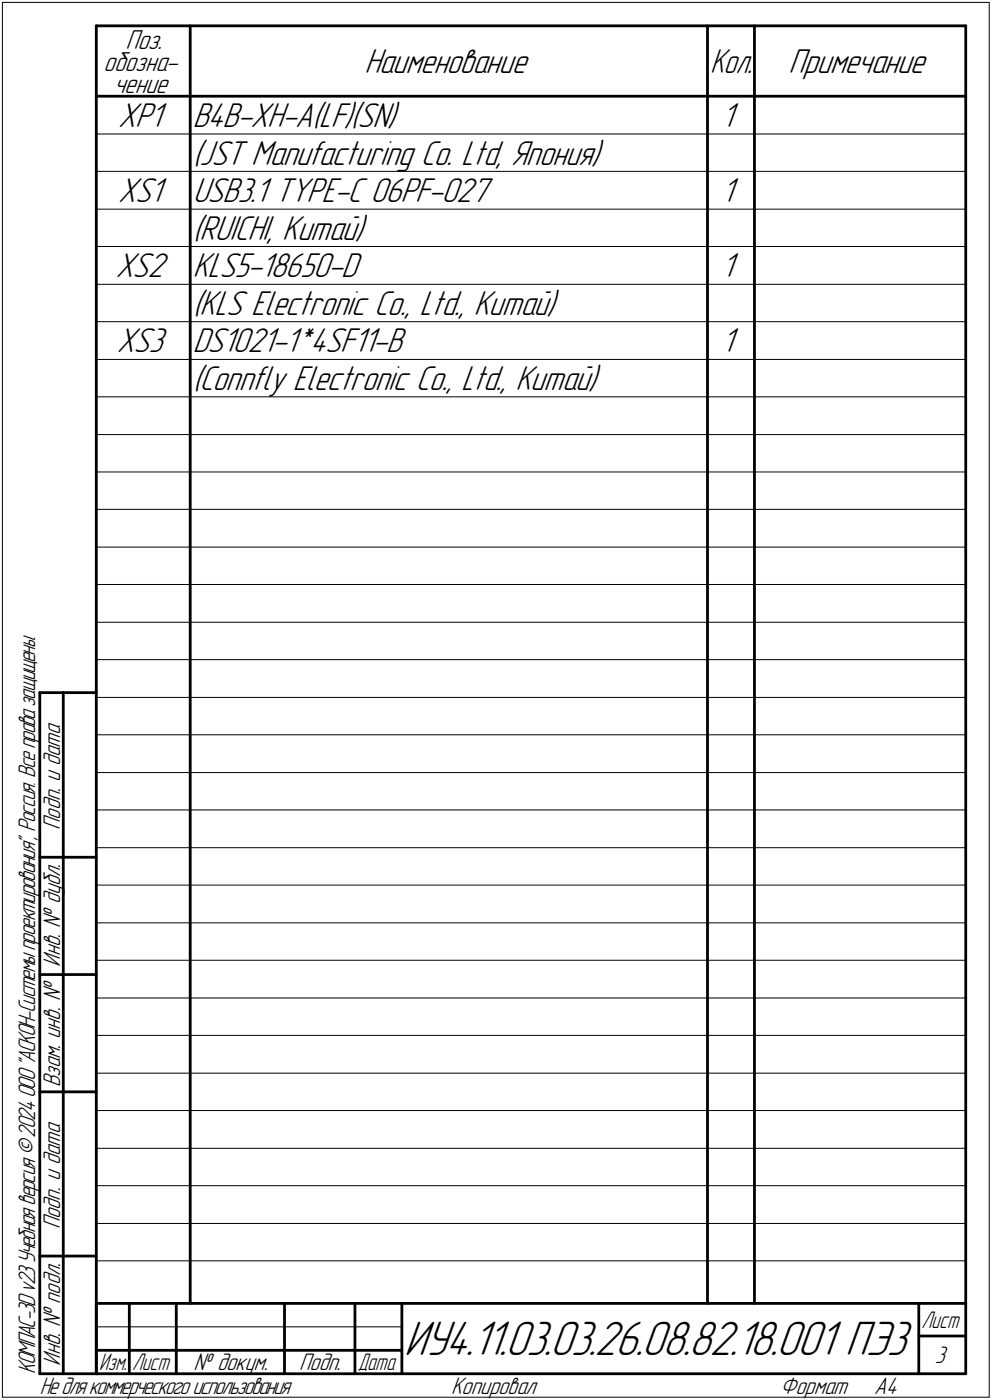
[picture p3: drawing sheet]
<svg xmlns="http://www.w3.org/2000/svg" width="211mm" height="298mm" viewBox="0 0 211 298" stroke-linecap="round" stroke-linejoin="round" font-family="sans-serif">
<defs><g id="words">
<text font-size="10.9" x="86" y="288.5">ИУ4.11.03.03.26.08.82.18.001 ПЭ3</text>
<g font-size="7.8">
<text x="77.5" y="15.5">Наименование</text>
<text x="167.8" y="15.5">Примечание</text>
<text x="25.2" y="27">XP1</text>
<text x="41" y="27">B4B-XH-A(LF)(SN)</text>
<text x="153.5" y="27">1</text>
<text x="41" y="35">(</text>
<text x="42.5" y="35">JST Manufacturing Co. Ltd, Япония)</text>
<text x="25.2" y="43">XS1</text>
<text x="41" y="43">USB3.1 TYPE-C 06PF-027</text>
<text x="153.5" y="43">1</text>
<text x="41" y="51">(</text>
<text x="42.5" y="51">RUICHI, Китай)</text>
<text x="24.6" y="59">XS2</text>
<text x="41" y="59">KLS5-18650-D</text>
<text x="153.5" y="59">1</text>
<text x="41" y="67">(</text>
<text x="42.5" y="67">KLS Electronic Сo., Ltd., Китай)</text>
<text x="24.8" y="75">XS3</text>
<text x="41" y="75">DS1021-1*4SF11-B</text>
<text x="153.5" y="75">1</text>
<text x="41" y="83">(</text>
<text x="42.5" y="83">Connfly Electronic Co., Ltd., Китай)</text>
</g>
<text font-size="7.7" x="151.1" y="15.5">Кол.</text>
<g font-size="6.2">
<text x="26.7" y="10.5">Поз.</text>
<text x="22" y="15.1">обозна-</text>
<text x="24.2" y="19.8">чение</text>
</g>
<g font-size="5.4">
<text x="12.8" y="176.7" transform="rotate(-90 12.8 176.7)">Подп. и дата</text>
<text x="12.8" y="205.8" transform="rotate(-90 12.8 205.8)">Инв. ! дубл.</text>
<text x="12.8" y="231.6" transform="rotate(-90 12.8 231.6)">Взам. инв. !</text>
<text x="12.8" y="261.7" transform="rotate(-90 12.8 261.7)">Подп. и дата</text>
<text x="7.5" y="292.5" transform="rotate(-90 7.5 292.5)">КОМПАС-3Dv23Учебнаяверсия©2024ООО&quot;АСКОН-Системыпроектирования&quot;, Россия. Всеправазащищены.</text>
<text x="12.8" y="290.8" transform="rotate(-90 12.8 290.8)">Инв. ! подл.</text>
<text x="41.2" y="291.8">! докум.</text>
<text x="63.6" y="291.8">Подп.</text>
<text x="198.9" y="290.3">3</text>
<text x="8.5" y="296.7">Недлякоммерческогоиспользования</text>
<text x="96" y="296.8">Копировал</text>
<text x="166" y="296.8">Формат</text>
<text x="186" y="296.8">A4</text>
</g>
<g font-size="5.3">
<text x="196.1" y="282.8">Лист</text>
<text x="21.1" y="291.8">Изм.</text>
<text x="28.1" y="291.8">Лист</text>
<text x="76.1" y="291.8">Дата</text>
</g>
</g></defs>
<g fill="none" stroke="#000" stroke-width=".21">
<path d="M.5 .5v297zM.5 .5h210zM210.5 .5v297zM20.5 28.5h185zM20.5 36.5h185zM20.5 44.5h185zM20.5 52.5h185zM20.5 60.5h185zM20.5 68.5h185zM20.5 76.5h185zM20.5 84.5h185zM20.5 92.5h185z"/>
<path d="M20.5 100.5h185zM20.5 108.5h185zM20.5 116.5h185zM20.5 124.5h185zM20.5 132.5h185zM20.5 140.5h185zM20.5 148.5h185zM20.5 156.5h185zM20.5 164.5h185zM20.5 172.5h185zM20.5 180.5h185zM20.5 188.5h185z"/>
<path d="M20.5 196.5h185zM20.5 204.5h185zM20.5 212.5h185zM20.5 220.5h185zM20.5 228.5h185zM20.5 236.5h185zM20.5 244.5h185zM20.5 252.5h185zM20.5 260.5h185zM20.5 268.5h185zM.5 297.5h210zM20.5 282.5h65z"/>
</g>
<g fill="none" stroke="#000" stroke-width=".59">
<path d="M20.5 5.5v287zM20.5 5.5h185zM40.5 5.5v272zM150.5 5.5v272zM160.5 5.5v272zM205.5 5.5v287zM20.5 20.5h185zM8.5 147.5v145zM8.5 147.5h12zM13.5 147.5v145zM8.5 182.5h12zM8.5 207.5h12z"/>
<path d="M8.5 232.5h12zM8.5 267.5h12zM20.5 277.5h185zM20.5 277.5v15zM27.5 277.5v15zM37.5 277.5v15zM60.5 277.5v15zM75.5 277.5v15zM85.5 277.5v15zM195.5 277.5v15zM8.5 292.5h12zM20.5 292.5h185z"/>
<path d="M20.5 287.5h7zM27.5 287.5h10zM37.5 287.5h23zM60.5 287.5h15zM75.5 287.5h10zM195.5 284.5h10z"/>
</g>
<use href="#words"/>
</svg>
